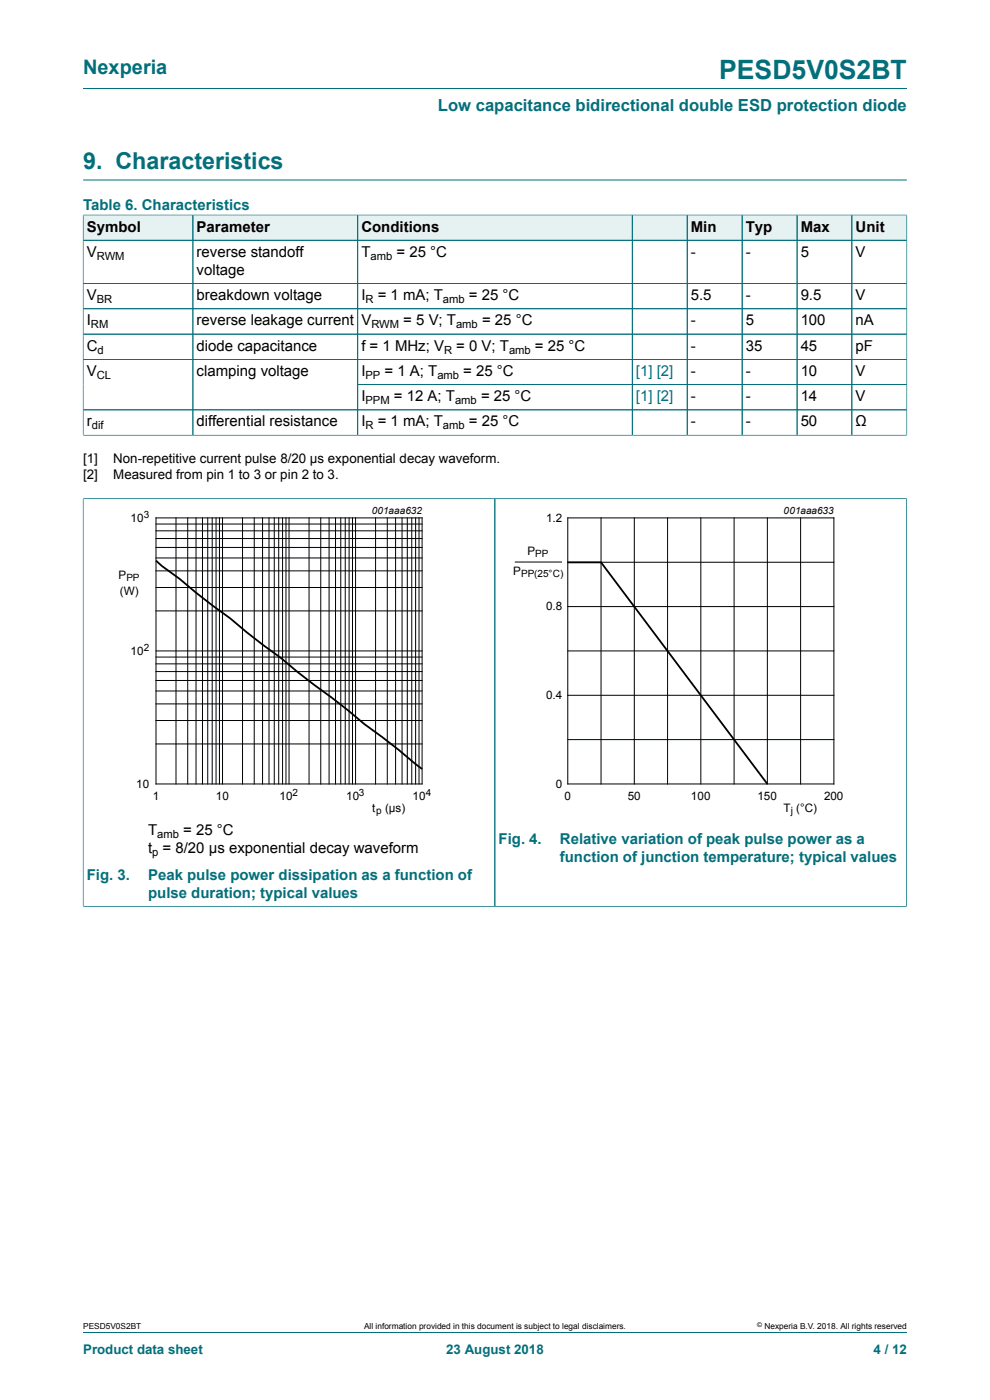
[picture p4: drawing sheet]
<svg xmlns="http://www.w3.org/2000/svg" width="210mm" height="297mm" viewBox="0 0 210 297" stroke-linecap="round" stroke-linejoin="round" font-family="sans-serif">
<defs><g id="words">
<text font-size="5.6" fill="#036f7b" x="152.6" y="16.8">PESD5V0S2BT</text>
<text font-size="4.9" fill="#036f7b" x="17.6" y="35.9">9. Characteristics</text>
<text font-size="4.2" fill="#036f7b" x="17.6" y="15.6">Nexperia</text>
<text font-size="3.5" fill="#036f7b" x="92.9" y="23.7">Low capacitance bidirectional double ESD protection diode</text>
<g font-size="3.2" fill="#036f7b">
<text x="17.6" y="44.5">Table 6. Characteristics</text>
<text x="105.8" y="179">Fig. 4.</text>
<text x="118.8" y="179">Relative variation of peak pulse power as a</text>
<text x="118.8" y="182.8">function of junction temperature; typical values</text>
<text x="18.4" y="186.6">Fig. 3.</text>
<text x="31.4" y="186.6">Peak pulse power dissipation as a function of</text>
<text x="31.4" y="190.4">pulse duration; typical values</text>
</g>
<g font-size="3.2">
<text x="18.4" y="49.1">Symbol</text>
<text x="41.7" y="49.1">Parameter</text>
<text x="76.7" y="49.1">Conditions</text>
<text x="146.5" y="49.1">Min</text>
<text x="158.2" y="49.1">Typ</text>
<text x="169.8" y="49.1">Max</text>
<text x="181.5" y="49.1">Unit</text>
<text x="18.4" y="54.5">V</text>
<text x="41.7" y="54.5">reverse standoff</text>
<text x="41.7" y="58.3">voltage</text>
<text x="76.7" y="54.5">T</text>
<text x="84.1" y="54.5">= 25 °C</text>
<text x="146.5" y="54.5">-</text>
<text x="158.2" y="54.5">-</text>
<text x="169.8" y="54.5">5</text>
<text x="181.5" y="54.5">V</text>
<text x="18.4" y="63.7">V</text>
<text x="41.7" y="63.7">breakdown voltage</text>
<text x="76.7" y="63.7">I</text>
<text x="80.1" y="63.7">= 1 mA; T</text>
<text x="99.5" y="63.7">= 25 °C</text>
<text x="146.5" y="63.7">5.5</text>
<text x="158.2" y="63.7">-</text>
<text x="169.8" y="63.7">9.5</text>
<text x="181.5" y="63.7">V</text>
<text x="18.4" y="69">I</text>
<text x="41.7" y="69">reverse leakage current</text>
<text x="76.7" y="69">V</text>
<text x="85.6" y="69">= 5 V; T</text>
<text x="102.3" y="69">= 25 °C</text>
<text x="146.5" y="69">-</text>
<text x="158.2" y="69">5</text>
<text x="169.8" y="69">100</text>
<text x="181.5" y="69">nA</text>
<text x="18.4" y="74.4">C</text>
<text x="41.7" y="74.4">diode capacitance</text>
<text x="76.7" y="74.4">f = 1 MHz; V</text>
<text x="96.8" y="74.4">= 0 V; T</text>
<text x="113.5" y="74.4">= 25 °C</text>
<text x="146.5" y="74.4">-</text>
<text x="158.2" y="74.4">35</text>
<text x="169.8" y="74.4">45</text>
<text x="181.5" y="74.4">pF</text>
<text x="18.4" y="79.7">V</text>
<text x="41.7" y="79.7">clamping voltage</text>
<text x="76.7" y="79.7">I</text>
<text x="81.6" y="79.7">= 1 A; T</text>
<text x="98.3" y="79.7">= 25 °C</text>
<text x="146.5" y="79.7">-</text>
<text x="158.2" y="79.7">-</text>
<text x="169.8" y="79.7">10</text>
<text x="181.5" y="79.7">V</text>
<text x="76.7" y="85.1">I</text>
<text x="83.6" y="85.1">= 12 A; T</text>
<text x="102" y="85.1">= 25 °C</text>
<text x="146.5" y="85.1">-</text>
<text x="158.2" y="85.1">-</text>
<text x="169.8" y="85.1">14</text>
<text x="181.5" y="85.1">V</text>
<text x="18.4" y="90.5">r</text>
<text x="41.7" y="90.5">differential resistance</text>
<text x="76.7" y="90.5">I</text>
<text x="80.1" y="90.5">= 1 mA; T</text>
<text x="99.5" y="90.5">= 25 °C</text>
<text x="146.5" y="90.5">-</text>
<text x="158.2" y="90.5">-</text>
<text x="169.8" y="90.5">50</text>
<text x="181.5" y="90.5">Ω</text>
<text x="31.4" y="177.2">T</text>
<text x="38.9" y="177.2">= 25 °C</text>
<text x="31.4" y="181">t = 8/20 µs exponential decay waveform</text>
</g>
<g font-size="3.2" fill="#00f">
<text x="134.9" y="79.7">[1] [2]</text>
<text x="134.9" y="85.1">[1] [2]</text>
</g>
<g font-size="2.8">
<text x="17.6" y="98.3">[1]</text>
<text x="17.6" y="101.7">[2]</text>
<text x="24" y="98.3">Non-repetitive current pulse 8/20 µs exponential decay waveform.</text>
<text x="24" y="101.7">Measured from pin 1 to 3 or pin 2 to 3.</text>
</g>
<g font-size="2.8" fill="#036f7b">
<text x="17.6" y="287.2">Product data sheet</text>
<text x="94.7" y="287.2">23 August 2018</text>
<text x="185.3" y="287.2">4 / 12</text>
</g>
<g font-size="2.5">
<text x="27.7" y="110.7">10</text>
<text x="115.9" y="110.7">1.2</text>
<text x="111.9" y="117.7">P</text>
<text x="25.2" y="122.8">P</text>
<text x="108.9" y="122">P</text>
<text x="25.4" y="126.3">(W)</text>
<text x="115.9" y="129.5">0.8</text>
<text x="27.7" y="138.9">10</text>
<text x="115.9" y="148.3">0.4</text>
<text x="28.9" y="167.1">10</text>
<text x="117.9" y="167.1">0</text>
<text x="32.4" y="169.7">1</text>
<text x="45.8" y="169.7">10</text>
<text x="59.3" y="169.7">10</text>
<text x="73.4" y="169.7">10</text>
<text x="78.9" y="172.2">t</text>
<text x="81.7" y="172.2">(µs)</text>
<text x="87.5" y="169.7">10</text>
<text x="119.7" y="169.7">0</text>
<text x="133.1" y="169.7">50</text>
<text x="146.5" y="169.7">100</text>
<text x="160.7" y="169.7">150</text>
<text x="166.2" y="172.2">T (°C)</text>
<text x="174.8" y="169.7">200</text>
</g>
<g font-size="2.4">
<text x="20.5" y="55.1">RWM</text>
<text x="78.6" y="55.1">amb</text>
<text x="20.5" y="64.3">BR</text>
<text x="77.5" y="64.3">R</text>
<text x="94" y="64.3">amb</text>
<text x="19.3" y="69.6">RM</text>
<text x="78.8" y="69.6">RWM</text>
<text x="96.7" y="69.6">amb</text>
<text x="20.7" y="75">d</text>
<text x="94.2" y="75">R</text>
<text x="108" y="75">amb</text>
<text x="20.5" y="80.4">CL</text>
<text x="77.5" y="80.4">PP</text>
<text x="92.8" y="80.4">amb</text>
<text x="77.5" y="85.7">PPM</text>
<text x="96.5" y="85.7">amb</text>
<text x="19.5" y="91.1">dif</text>
<text x="77.5" y="91.1">R</text>
<text x="94" y="91.1">amb</text>
<text x="33.4" y="177.8">amb</text>
<text x="32.3" y="181.6">p</text>
</g>
<g font-size="2.1">
<text x="30.5" y="109.9">3</text>
<text x="78.9" y="109">001aaa632</text>
<text x="166.2" y="109">001aaa633</text>
<text x="113.5" y="118.1">PP</text>
<text x="26.8" y="123.3">PP</text>
<text x="110.5" y="122.4">PP(25°C)</text>
<text x="30.5" y="138.2">2</text>
<text x="62.1" y="168.9">2</text>
<text x="76.2" y="168.9">3</text>
<text x="79.8" y="172.7">p</text>
<text x="90.3" y="168.9">4</text>
<text x="167.8" y="172.7">j</text>
</g>
<g font-size="1.8">
<text x="17.6" y="282">PESD5V0S2BT</text>
<text x="77.2" y="282">All information provided in this document is subject to legal disclaimers.</text>
<text x="162.2" y="282">Nexperia B.V. 2018. All rights reserved</text>
</g>
<text font-size="1.4" x="160.6" y="281.6">©</text>
</g></defs>
<path d="M17.6 18.8h174.8M17.6 38.2h174.8" fill="none" stroke="#036f7b" stroke-width=".21"/>
<path d="M17.7 45.7h23.2v5.2h-23.2z" fill="#e6f1f2"/>
<path d="M17.6 45.5v5.5h23.3v-5.4h-23.3" fill="none" stroke="#036f7b" stroke-width=".21"/>
<path d="M41 45.7h34.8v5.2h-34.8z" fill="#e6f1f2"/>
<path d="M40.9 45.6h35v5.4h-35z" fill="none" stroke="#036f7b" stroke-width=".21"/>
<path d="M75.9 45.7h58.1v5.2h-58.1z" fill="#e6f1f2"/>
<path d="M75.9 45.6h58.2v5.4h-58.2z" fill="none" stroke="#036f7b" stroke-width=".21"/>
<path d="M134.2 45.7h11.5v5.2h-11.5z" fill="#e6f1f2"/>
<path d="M134.1 45.6h11.7v5.4h-11.7z" fill="none" stroke="#036f7b" stroke-width=".21"/>
<path d="M145.8 45.7h11.5v5.2h-11.5z" fill="#e6f1f2"/>
<path d="M145.8 45.6h11.6v5.4h-11.6z" fill="none" stroke="#036f7b" stroke-width=".21"/>
<path d="M157.5 45.7h11.5v5.2h-11.5z" fill="#e6f1f2"/>
<path d="M157.4 45.6h11.7v5.4h-11.7z" fill="none" stroke="#036f7b" stroke-width=".21"/>
<path d="M169.1 45.7h11.5v5.2h-11.5z" fill="#e6f1f2"/>
<path d="M169.1 45.6h11.6v5.4h-11.6z" fill="none" stroke="#036f7b" stroke-width=".21"/>
<path d="M180.8 45.7h11.5v5.2h-11.5z" fill="#e6f1f2"/>
<g fill="none" stroke="#036f7b" stroke-width=".21">
<path d="M17.6 51h174.8M17.6 45.7v46.7M17.7 45.6h174.7M40.9 45.7v46.6M75.9 45.7v46.6M134.1 45.7v46.6M145.8 45.7v46.6M157.4 45.7v46.6M169.1 45.7v46.6M180.7 45.6v46.7M192.4 45.5v46.9M17.6 60.1h174.8"/>
<path d="M17.6 65.5h174.8M17.6 70.9h174.8M17.6 76.2h174.8M17.6 92.3h174.8M17.6 87h174.8M75.9 81.6h116.5M17.6 105.8h174.8M17.6 105.7v86.6M105 105.8v86.5M192.3 105.7v86.6M17.6 192.3h174.8M17.6 282.6h174.8"/>
</g>
<path d="M20.4 107h81.8v66.4h-81.8zM107.7 107h81.9v66.4h-81.9z" fill="none" stroke="#fff" stroke-width=".21"/>
<g fill="none" stroke="#000" stroke-width=".21">
<path d="M33.1 109.9h56.4v56.4h-56.4zM33.1 118.4h56.4M33.1 116.1h56.4M33.1 114.2h56.4M33.1 112.6h56.4M33.1 111.2h56.4M37.3 109.9v56.4M39.8 109.9v56.4M41.6 109.9v56.4M43 109.9v56.4M44.1 109.9v56.4M45 109.9v56.4"/>
<path d="M45.8 109.9v56.4M46.5 109.9v56.4M47.2 109.9v56.4M51.4 109.9v56.4M53.9 109.9v56.4M55.7 109.9v56.4M57.1 109.9v56.4M58.2 109.9v56.4M59.1 109.9v56.4M59.9 109.9v56.4M60.7 109.9v56.4M61.3 109.9v56.4"/>
<path d="M65.6 109.9v56.4M68 109.9v56.4M69.8 109.9v56.4M71.2 109.9v56.4M72.3 109.9v56.4M73.2 109.9v56.4M74.1 109.9v56.4M74.8 109.9v56.4M75.4 109.9v56.4M79.7 109.9v56.4M82.2 109.9v56.4M83.9 109.9v56.4"/>
<path d="M85.3 109.9v56.4M86.4 109.9v56.4M87.3 109.9v56.4M88.2 109.9v56.4M88.9 109.9v56.4M109.2 119.2h10M120.4 109.9h56.5v56.4h-56.5zM120.4 119.3h56.5M127.5 109.9v56.4M134.5 109.9v56.4M141.6 109.9v56.4M148.7 109.9v56.4"/>
<path d="M155.7 109.9v56.4M162.8 109.9v56.4M169.8 109.9v56.4M33.1 139.4h56.4M33.1 138.1h56.4M33.1 129.6h56.4M33.1 124.6h56.4M33.1 121.1h56.4M120.4 138.1h56.5M120.4 128.7h56.5M33.1 157.8h56.4M33.1 152.9h56.4"/>
<path d="M33.1 149.3h56.4M33.1 146.6h56.4M33.1 144.4h56.4M33.1 142.5h56.4M33.1 140.8h56.4M120.4 147.5h56.5M120.4 156.9h56.5"/>
</g>
<path d="M33.1 118.9l1.2 1.2 3.8 2.7 3.5 2.9 7.2 5.5 3.5 2.9 7.3 5.5 3.5 2.9 10.7 8.2 3.5 2.9 7.2 5.5 5 4M120.4 119.3h7.1l35.3 47" fill="none" stroke="#000" stroke-width=".38"/>
<use href="#words"/>
</svg>
